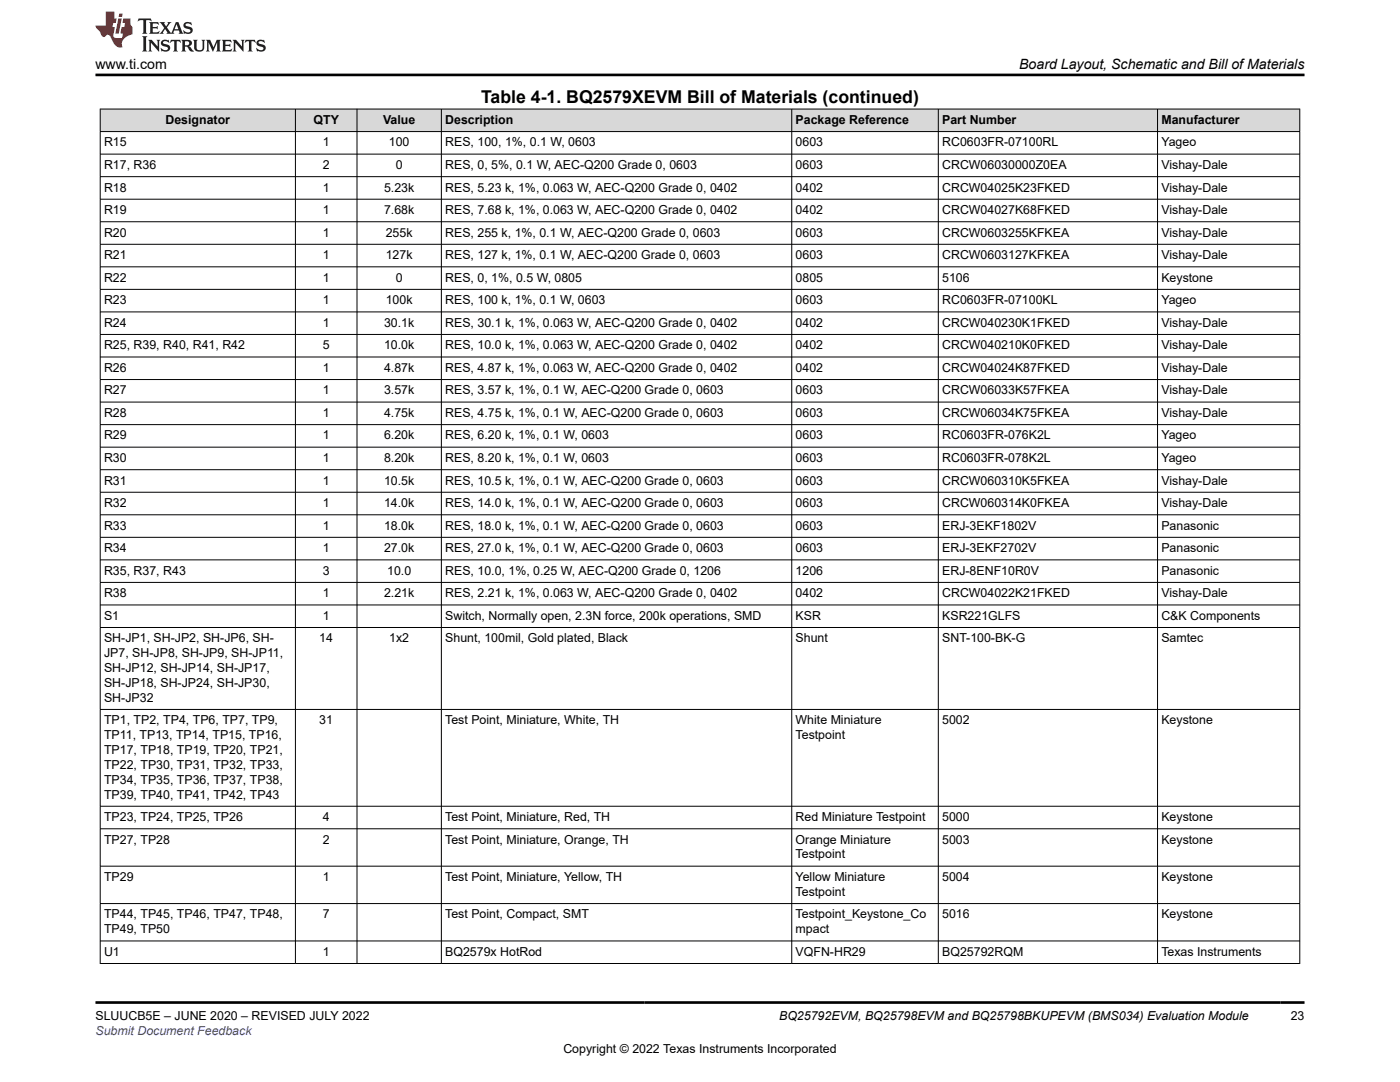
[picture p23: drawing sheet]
<svg xmlns="http://www.w3.org/2000/svg" width="279mm" height="216mm" viewBox="0 0 279 216" stroke-linecap="round" stroke-linejoin="round" font-family="sans-serif">
<defs><g id="words">
<text font-size="3.5" x="96" y="20.6">Table 4-1. BQ2579XEVM Bill of Materials (continued)</text>
<g font-size="2.8">
<text x="19" y="13.8">www.ti.com</text>
<text x="203.4" y="13.8">Board Layout, Schematic and Bill of Materials</text>
</g>
<g font-size="2.5">
<text x="20.8" y="29.2">R15</text>
<text x="33" y="24.7">Designator</text>
<text x="62.6" y="24.7">QTY</text>
<text x="64.4" y="29.2">1</text>
<text x="76.4" y="24.7">Value</text>
<text x="77.6" y="29.2">100</text>
<text x="88.9" y="24.7">Description</text>
<text x="88.9" y="29.2">RES, 100, 1%, 0.1 W, 0603</text>
<text x="158.8" y="24.7">Package Reference</text>
<text x="158.8" y="29.2">0603</text>
<text x="188" y="24.7">Part Number</text>
<text x="188" y="29.2">RC0603FR-07100RL</text>
<text x="231.8" y="24.7">Manufacturer</text>
<text x="231.8" y="29.2">Yageo</text>
<text x="20.8" y="33.7">R17, R36</text>
<text x="64.4" y="33.7">2</text>
<text x="79" y="33.7">0</text>
<text x="88.9" y="33.7">RES, 0, 5%, 0.1 W, AEC-Q200 Grade 0, 0603</text>
<text x="158.8" y="33.7">0603</text>
<text x="188" y="33.7">CRCW06030000Z0EA</text>
<text x="231.8" y="33.7">Vishay-Dale</text>
<text x="20.8" y="38.2">R18</text>
<text x="64.4" y="38.2">1</text>
<text x="76.6" y="38.2">5.23k</text>
<text x="88.9" y="38.2">RES, 5.23 k, 1%, 0.063 W, AEC-Q200 Grade 0, 0402</text>
<text x="158.8" y="38.2">0402</text>
<text x="188" y="38.2">CRCW04025K23FKED</text>
<text x="231.8" y="38.2">Vishay-Dale</text>
<text x="20.8" y="42.7">R19</text>
<text x="20.8" y="47.2">R20</text>
<text x="64.4" y="42.7">1</text>
<text x="64.4" y="47.2">1</text>
<text x="76.6" y="42.7">7.68k</text>
<text x="77" y="47.2">255k</text>
<text x="88.9" y="42.7">RES, 7.68 k, 1%, 0.063 W, AEC-Q200 Grade 0, 0402</text>
<text x="88.9" y="47.2">RES, 255 k, 1%, 0.1 W, AEC-Q200 Grade 0, 0603</text>
<text x="158.8" y="42.7">0402</text>
<text x="158.8" y="47.2">0603</text>
<text x="188" y="42.7">CRCW04027K68FKED</text>
<text x="188" y="47.2">CRCW0603255KFKEA</text>
<text x="231.8" y="42.7">Vishay-Dale</text>
<text x="231.8" y="47.2">Vishay-Dale</text>
<text x="20.8" y="51.7">R21</text>
<text x="64.4" y="51.7">1</text>
<text x="77" y="51.7">127k</text>
<text x="88.9" y="51.7">RES, 127 k, 1%, 0.1 W, AEC-Q200 Grade 0, 0603</text>
<text x="158.8" y="51.7">0603</text>
<text x="188" y="51.7">CRCW0603127KFKEA</text>
<text x="231.8" y="51.7">Vishay-Dale</text>
<text x="20.8" y="56.2">R22</text>
<text x="64.4" y="56.2">1</text>
<text x="79" y="56.2">0</text>
<text x="88.9" y="56.2">RES, 0, 1%, 0.5 W, 0805</text>
<text x="158.8" y="56.2">0805</text>
<text x="188" y="56.2">5106</text>
<text x="231.8" y="56.2">Keystone</text>
<text x="20.8" y="60.7">R23</text>
<text x="20.8" y="65.2">R24</text>
<text x="64.4" y="60.7">1</text>
<text x="64.4" y="65.2">1</text>
<text x="76.6" y="65.2">30.1k</text>
<text x="77" y="60.7">100k</text>
<text x="88.9" y="60.7">RES, 100 k, 1%, 0.1 W, 0603</text>
<text x="88.9" y="65.2">RES, 30.1 k, 1%, 0.063 W, AEC-Q200 Grade 0, 0402</text>
<text x="158.8" y="60.7">0603</text>
<text x="158.8" y="65.2">0402</text>
<text x="188" y="60.7">RC0603FR-07100KL</text>
<text x="188" y="65.2">CRCW040230K1FKED</text>
<text x="231.8" y="60.7">Yageo</text>
<text x="231.8" y="65.2">Vishay-Dale</text>
<text x="20.8" y="69.7">R25, R39, R40, R41, R42</text>
<text x="64.4" y="69.7">5</text>
<text x="76.6" y="69.7">10.0k</text>
<text x="88.9" y="69.7">RES, 10.0 k, 1%, 0.063 W, AEC-Q200 Grade 0, 0402</text>
<text x="158.8" y="69.7">0402</text>
<text x="188" y="69.7">CRCW040210K0FKED</text>
<text x="231.8" y="69.7">Vishay-Dale</text>
<text x="20.8" y="74.2">R26</text>
<text x="64.4" y="74.2">1</text>
<text x="76.6" y="74.2">4.87k</text>
<text x="88.9" y="74.2">RES, 4.87 k, 1%, 0.063 W, AEC-Q200 Grade 0, 0402</text>
<text x="158.8" y="74.2">0402</text>
<text x="188" y="74.2">CRCW04024K87FKED</text>
<text x="231.8" y="74.2">Vishay-Dale</text>
<text x="20.8" y="78.7">R27</text>
<text x="20.8" y="83.2">R28</text>
<text x="64.4" y="78.7">1</text>
<text x="64.4" y="83.2">1</text>
<text x="76.6" y="78.7">3.57k</text>
<text x="76.6" y="83.2">4.75k</text>
<text x="88.9" y="78.7">RES, 3.57 k, 1%, 0.1 W, AEC-Q200 Grade 0, 0603</text>
<text x="88.9" y="83.2">RES, 4.75 k, 1%, 0.1 W, AEC-Q200 Grade 0, 0603</text>
<text x="158.8" y="78.7">0603</text>
<text x="158.8" y="83.2">0603</text>
<text x="188" y="78.7">CRCW06033K57FKEA</text>
<text x="188" y="83.2">CRCW06034K75FKEA</text>
<text x="231.8" y="78.7">Vishay-Dale</text>
<text x="231.8" y="83.2">Vishay-Dale</text>
<text x="20.8" y="87.7">R29</text>
<text x="64.4" y="87.7">1</text>
<text x="76.6" y="87.7">6.20k</text>
<text x="88.9" y="87.7">RES, 6.20 k, 1%, 0.1 W, 0603</text>
<text x="158.8" y="87.7">0603</text>
<text x="188" y="87.7">RC0603FR-076K2L</text>
<text x="231.8" y="87.7">Yageo</text>
<text x="20.8" y="92.2">R30</text>
<text x="64.4" y="92.2">1</text>
<text x="76.6" y="92.2">8.20k</text>
<text x="88.9" y="92.2">RES, 8.20 k, 1%, 0.1 W, 0603</text>
<text x="158.8" y="92.2">0603</text>
<text x="188" y="92.2">RC0603FR-078K2L</text>
<text x="231.8" y="92.2">Yageo</text>
<text x="20.8" y="96.7">R31</text>
<text x="20.8" y="101.2">R32</text>
<text x="64.4" y="96.7">1</text>
<text x="64.4" y="101.2">1</text>
<text x="76.6" y="96.7">10.5k</text>
<text x="76.6" y="101.2">14.0k</text>
<text x="88.9" y="96.7">RES, 10.5 k, 1%, 0.1 W, AEC-Q200 Grade 0, 0603</text>
<text x="88.9" y="101.2">RES, 14.0 k, 1%, 0.1 W, AEC-Q200 Grade 0, 0603</text>
<text x="158.8" y="96.7">0603</text>
<text x="158.8" y="101.2">0603</text>
<text x="188" y="96.7">CRCW060310K5FKEA</text>
<text x="188" y="101.2">CRCW060314K0FKEA</text>
<text x="231.8" y="96.7">Vishay-Dale</text>
<text x="231.8" y="101.2">Vishay-Dale</text>
<text x="20.8" y="105.7">R33</text>
<text x="64.4" y="105.7">1</text>
<text x="76.6" y="105.7">18.0k</text>
<text x="88.9" y="105.7">RES, 18.0 k, 1%, 0.1 W, AEC-Q200 Grade 0, 0603</text>
<text x="158.8" y="105.7">0603</text>
<text x="188" y="105.7">ERJ-3EKF1802V</text>
<text x="231.8" y="105.7">Panasonic</text>
<text x="20.8" y="110.2">R34</text>
<text x="64.4" y="110.2">1</text>
<text x="76.6" y="110.2">27.0k</text>
<text x="88.9" y="110.2">RES, 27.0 k, 1%, 0.1 W, AEC-Q200 Grade 0, 0603</text>
<text x="158.8" y="110.2">0603</text>
<text x="188" y="110.2">ERJ-3EKF2702V</text>
<text x="231.8" y="110.2">Panasonic</text>
<text x="20.8" y="114.7">R35, R37, R43</text>
<text x="20.8" y="119.2">R38</text>
<text x="64.4" y="114.7">3</text>
<text x="64.4" y="119.2">1</text>
<text x="76.6" y="119.2">2.21k</text>
<text x="77.3" y="114.7">10.0</text>
<text x="88.9" y="114.7">RES, 10.0, 1%, 0.25 W, AEC-Q200 Grade 0, 1206</text>
<text x="88.9" y="119.2">RES, 2.21 k, 1%, 0.063 W, AEC-Q200 Grade 0, 0402</text>
<text x="158.8" y="114.7">1206</text>
<text x="158.8" y="119.2">0402</text>
<text x="188" y="114.7">ERJ-8ENF10R0V</text>
<text x="188" y="119.2">CRCW04022K21FKED</text>
<text x="231.8" y="114.7">Panasonic</text>
<text x="231.8" y="119.2">Vishay-Dale</text>
<text x="20.8" y="123.7">S1</text>
<text x="64.4" y="123.7">1</text>
<text x="88.9" y="123.7">Switch, Normally open, 2.3N force, 200k operations, SMD</text>
<text x="158.8" y="123.7">KSR</text>
<text x="188" y="123.7">KSR221GLFS</text>
<text x="231.8" y="123.7">C&amp;K Components</text>
<text x="20.8" y="128.2">SH-JP1, SH-JP2, SH-JP6, SH-</text>
<text x="20.8" y="131.1">JP7, SH-JP8, SH-JP9, SH-JP11,</text>
<text x="63.7" y="128.2">14</text>
<text x="77.7" y="128.2">1x2</text>
<text x="88.9" y="128.2">Shunt, 100mil, Gold plated, Black</text>
<text x="158.8" y="128.2">Shunt</text>
<text x="188" y="128.2">SNT-100-BK-G</text>
<text x="231.8" y="128.2">Samtec</text>
<text x="20.8" y="134.1">SH-JP12, SH-JP14, SH-JP17,</text>
<text x="20.8" y="137.1">SH-JP18, SH-JP24, SH-JP30,</text>
<text x="20.8" y="140">SH-JP32</text>
<text x="20.8" y="144.5">TP1, TP2, TP4, TP6, TP7, TP9,</text>
<text x="20.8" y="147.5">TP11, TP13, TP14, TP15, TP16,</text>
<text x="63.7" y="144.5">31</text>
<text x="88.9" y="144.5">Test Point, Miniature, White, TH</text>
<text x="158.8" y="144.5">White Miniature</text>
<text x="158.8" y="147.5">Testpoint</text>
<text x="188" y="144.5">5002</text>
<text x="231.8" y="144.5">Keystone</text>
<text x="20.8" y="150.4">TP17, TP18, TP19, TP20, TP21,</text>
<text x="20.8" y="153.4">TP22, TP30, TP31, TP32, TP33,</text>
<text x="20.8" y="156.4">TP34, TP35, TP36, TP37, TP38,</text>
<text x="20.8" y="159.3">TP39, TP40, TP41, TP42, TP43</text>
<text x="20.8" y="163.8">TP23, TP24, TP25, TP26</text>
<text x="64.4" y="163.8">4</text>
<text x="88.9" y="163.8">Test Point, Miniature, Red, TH</text>
<text x="158.8" y="163.8">Red Miniature Testpoint</text>
<text x="188" y="163.8">5000</text>
<text x="231.8" y="163.8">Keystone</text>
<text x="20.8" y="168.3">TP27, TP28</text>
<text x="64.4" y="168.3">2</text>
<text x="88.9" y="168.3">Test Point, Miniature, Orange, TH</text>
<text x="158.8" y="168.3">Orange Miniature</text>
<text x="158.8" y="171.3">Testpoint</text>
<text x="188" y="168.3">5003</text>
<text x="231.8" y="168.3">Keystone</text>
<text x="20.8" y="175.8">TP29</text>
<text x="64.4" y="175.8">1</text>
<text x="88.9" y="175.8">Test Point, Miniature, Yellow, TH</text>
<text x="158.8" y="175.8">Yellow Miniature</text>
<text x="158.8" y="178.8">Testpoint</text>
<text x="188" y="175.8">5004</text>
<text x="231.8" y="175.8">Keystone</text>
<text x="20.8" y="183.3">TP44, TP45, TP46, TP47, TP48,</text>
<text x="64.4" y="183.3">7</text>
<text x="88.9" y="183.3">Test Point, Compact, SMT</text>
<text x="158.8" y="183.3">Testpoint_Keystone_Co</text>
<text x="188" y="183.3">5016</text>
<text x="231.8" y="183.3">Keystone</text>
<text x="20.8" y="186.2">TP49, TP50</text>
<text x="20.8" y="190.7">U1</text>
<text x="64.4" y="190.7">1</text>
<text x="88.9" y="190.7">BQ2579x HotRod</text>
<text x="158.8" y="186.2">mpact</text>
<text x="158.8" y="190.7">VQFN-HR29</text>
<text x="188" y="190.7">BQ25792RQM</text>
<text x="231.8" y="190.7">Texas Instruments</text>
<text x="19" y="203.6">SLUUCB5E – JUNE 2020 – REVISED JULY 2022</text>
<text x="155.5" y="203.6">BQ25792EVM, BQ25798EVM and BQ25798BKUPEVM (BMS034) Evaluation Module</text>
<text x="257.6" y="203.6">23</text>
<text x="112.4" y="210">Copyright © 2022 Texas Instruments Incorporated</text>
</g>
<text font-size="2.5" fill="#00f" x="19" y="206.5">Submit Document Feedback</text>
</g></defs>
<g fill="#d8d8d8">
<path d="M20 21.8h239.4v4.5h-239.4z" fill-rule="evenodd"/>
<path d="M20.1 21.8h38.8v4.4h-38.8z" fill-rule="evenodd"/>
<path d="M59 21.8h12.2v4.4h-12.2z" fill-rule="evenodd"/>
<path d="M71.3 21.8h16.7v4.4h-16.7z" fill-rule="evenodd"/>
<path d="M88.1 21.8h69.8v4.4h-69.8z" fill-rule="evenodd"/>
<path d="M158.1 21.8h29.1v4.4h-29.1z" fill-rule="evenodd"/>
<path d="M187.3 21.8h43.6v4.4h-43.6z" fill-rule="evenodd"/>
<path d="M231.1 21.8h28.2v4.4h-28.2z" fill-rule="evenodd"/>
</g>
<g fill="none" stroke="#000" stroke-width=".2">
<path d="M19.9 21.8h239.6M19.9 26.3h239.6M19.9 30.8h239.6M19.9 35.3h239.6M19.9 39.7h239.6M20 21.7v170.6M59 21.7v170.6M71.2 21.7v170.6M88.1 21.7v170.6M158 21.7v170.6M187.3 21.7v170.6M231 21.7v170.6"/>
<path d="M259.4 21.7v170.6M19.9 44.2h239.6M19.9 48.7h239.6M19.9 53.2h239.6M19.9 57.7h239.6M19.9 62.2h239.6M19.9 66.7h239.6M19.9 71.2h239.6M19.9 75.7h239.6M19.9 80.2h239.6M19.9 84.7h239.6M19.9 89.2h239.6"/>
<path d="M19.9 93.7h239.6M19.9 98.2h239.6M19.9 102.7h239.6M19.9 107.2h239.6M19.9 111.7h239.6M19.9 116.2h239.6M19.9 120.7h239.6M19.9 125.2h239.6M19.9 141.6h239.6M19.9 160.9h239.6M19.9 165.4h239.6M19.9 172.8h239.6"/>
<path d="M19.9 180.3h239.6M19.9 187.8h239.6M19.9 192.3h239.6"/>
</g>
<path d="M27.7 3.7l-.2 .6 .5-.3h.6v.2v2.2l-.2 .3h1l-.2-.3v-2.2v-.2h.5l.5 .3-.1-.6zM29.8 4.4l.2 .4v1.6l-.2 .3h1.9l.1-.6a1.08 1.08 0 0 1-1.3 .2v-.6h.6l.4 .1v-.6l-.4 .2h-.6v-.6l.2-.1a1 1 0 0 1 1 .3l-.1-.6zM31.8 4.4l1 1.2-1 1.1h.9l-.2-.2 .4-.7 .5 .7-.2 .2h1.6l-.2-.2 .1-.4h1l.1 .4-.1 .2h.9l-.2-.3-.8-2h-.5l-1 2.2-.8-1.1 .9-1.1h-.8l.2 .2-.5 .7-.3-.7 .1-.2zM35.2 4.8l.4 1h-.8zM36.8 4.6a.65 .65 0 0 0-.2 .7 .65 .65 0 0 0 .6 .4l.7 .2 .1 .2a.79 .79 0 0 1-.7 .4 .79 .79 0 0 1-.7-.5l.1 .7 .2-.1a.93 .93 0 0 0 1.1 .1 .93 .93 0 0 0 .4-.9 1.46 1.46 0 0 0-1.2-.6l-.1-.4a1.09 1.09 0 0 1 1.2 .2l-.2-.6-.1 .1-.6-.1zM28.4 7.2l.2 .4v2.3l-.2 .4h1l-.2-.4v-2.3l.2-.4zM29.6 7.9l.2 .4v1.6l-.2 .4h.8l-.3-.4v-1.4l1.7 1.8v-2l.2-.4h-.8l.2 .3 .1 1.1-1.2-1.4zM32.3 8.1a.65 .65 0 0 0-.2 .7 .65 .65 0 0 0 .7 .4l.6 .2 .1 .3a.79 .79 0 0 1-.7 .3 .79 .79 0 0 1-.7-.5l.1 .8 .2-.1a.93 .93 0 0 0 1.1 0 .93 .93 0 0 0 .4-.9 1.46 1.46 0 0 0-1.2-.6l-.1-.4a1.09 1.09 0 0 1 1.2 .2l-.2-.6-.1 .1-.6-.1zM34.1 7.9l-.1 .7a.63 .63 0 0 1 .7-.4l.1 1.7-.3 .4h1l-.2-.4v-1.7a.66 .66 0 0 1 .8 .4l-.1-.7zM36.2 7.9l.2 .4v1.6l-.2 .4h.9l-.2-.2v-.8l.5 .1 .1 .1a.79 .79 0 0 0 1.2 .7l-1-1a.61 .61 0 0 0 .6-.6 .61 .61 0 0 0-.5-.6zM36.9 8.3l.2-.1a.47 .47 0 0 1 .5 .1 .47 .47 0 0 1 .1 .5l-.2 .2h-.6zM38.5 7.9l.2 .3a2.27 2.27 0 0 0 .4 1.9 1.04 1.04 0 0 0 1.7-.6v-1.3l.2-.3h-.8l.2 .4v1.2a.6 .6 0 0 1-.6 .5 .6 .6 0 0 1-.6-.5v-1.2l.3-.4zM41.1 7.9l.2 .4v1.6l-.2 .4h.7l-.2-.4v-1.5l.9 1.9 .8-1.9v1.5l-.2 .4h1l-.3-.4v-1.6l.3-.4h-.8l-.7 1.6-.7-1.6zM44.3 7.9l.2 .4v1.6l-.2 .4h1.9l.1-.6a1.09 1.09 0 0 1-1.3 .1v-.6h.6l.4 .2v-.7l-.4 .2h-.6v-.5l.2-.2a1.01 1.01 0 0 1 1 .3l-.1-.6zM46.4 7.9l.3 .4v1.6l-.3 .4h.8l-.2-.4v-1.4l1.6 1.8v-2l.2-.4h-.7l.2 .3v1.1l-1.2-1.4zM49 7.9l-.1 .7a.63 .63 0 0 1 .8-.4v1.7l-.3 .4h1l-.2-.4v-1.7a.66 .66 0 0 1 .8 .4l-.1-.7zM51.4 8.1a.65 .65 0 0 0-.2 .7 .65 .65 0 0 0 .6 .4l.6 .2 .2 .3a.79 .79 0 0 1-.8 .3 .79 .79 0 0 1-.6-.5l.1 .8 .2-.1a.93 .93 0 0 0 1 0 .93 .93 0 0 0 .5-.9 1.46 1.46 0 0 0-1.3-.6l-.1-.4a1.09 1.09 0 0 1 1.3 .2l-.2-.6-.2 .1-.5-.1z" fill="#231f20"/>
<path d="M21.1 2.3v2.8h-2.1l.1 .4 .9 .9a.95 .95 0 0 0 .9 .9 .59 .59 0 0 1 .6-.3 .59 .59 0 0 1 .5 .3l.4 .8a1.59 1.59 0 0 0 2.1 1.3 1.61 1.61 0 0 1 1-2.2l1-.4-.1-1.4a1.59 1.59 0 0 1-.4-1.7h-1.4l-.2 .9h.5l-.1 .8h-.5l-.2 1v.3h.4l-.2 .9h-.6a.73 .73 0 0 1-1.1-.6l.3-1.6h-.5l.2-.8h.5l.2-.9h-.5v-1.4zM23.6 3.7l-.6 3h.7l.6-3zM23.8 2.7l-.1 .7h.7l.1-.7z" fill="#ed1c24"/>
<path d="M19 15h241.3M19 200h241.3" fill="none" stroke="#000" stroke-width=".53"/>
<use href="#words"/>
</svg>
